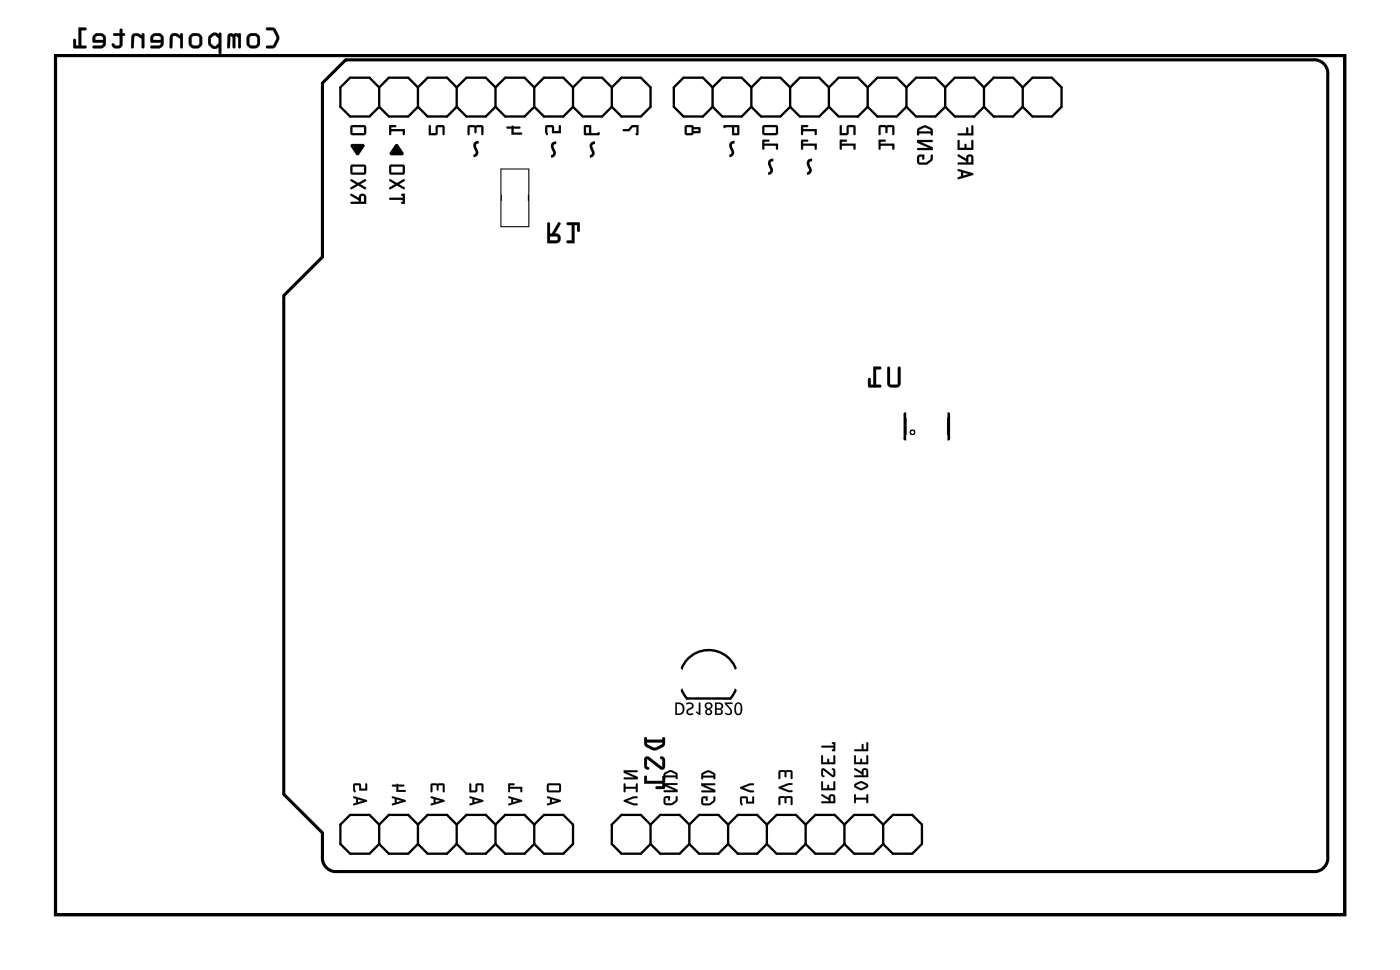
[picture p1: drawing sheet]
<svg xmlns="http://www.w3.org/2000/svg" width="92mm" height="63mm" viewBox="0 0 92 63" stroke-linecap="round" stroke-linejoin="round" font-family="sans-serif">
<path d="M3.6 3.6h84.5v56.3h-84.5zM21.1 5.4l1.5-1.5h63.4a.9 .9 0 0 1 1 1v51.2a.9 .9 0 0 1-1 1h-63.9a.9 .9 0 0 1-1-1v-1.6l-2.5-2.5v-32.6l2.5-2.6zM59.4 27.1h-.1v1.6h.1M62.1 27.1v1.6" fill="none" stroke="#000" stroke-width=".2"/>
<g fill="#000">
<path d="M23 9.4h.8l.1 .1-.5 .7-.4-.6zM25.5 8.2h.5l-.1 .1h-.3v.2h.9v.3h-.1v-.2h-.8v.2h-.1zM25.9 9.5h.2l.3 .5v.2l-.8-.1-.1-.1zM28.1 8.2h.1v.5h.3l.1-.5h.4l.1 .1v.5h-.1v-.5h-.3l-.1 .5h-.5zM30.7 8.2h.9l.1 .1v.5h-.2v-.5h-.3v.4l-.1-.4h-.3v.5h-.1zM33.2 8.3l.4-.1 .5 .1v.1h-.5v.3h.5l.1 .1h-.7v-.4h-.3zM35.8 8.2h.4l.1 .4h.3v-.4h.1v.5h-.5v-.4h-.4l.1 .5a.11 .11 0 0 1-.2 0 .11 .11 0 0 1 0-.2zM40.8 8.5h.4l.2-.3h.4v.6h-.2l.1-.5h-.2l-.3 .3h-.4z"/>
<path d="M17.4 1.8l.1 .2h.4l.2 .5-.2 .5h-.4l-.1 .1 .1 .1a.6 .6 0 0 0 .8-.6v-.3l-.3-.4-.2-.1zM16.1 2.7a.5 .5 0 0 0 1 0 .5 .5 0 0 0-1 0zM16.4 2.4h.3l.1 .1 .1 .4-.1 .1h-.3l-.2-.1zM15 2.2l-.1 .9h.2v-.8l.1 .2 .1 .6h.1l.1-.8 .1 .2v.6h.2v-.9zM13.7 2.3l-.1 .2a.54 .54 0 0 0 .4 .7l.3-.1v.4h.2v-1.3a.09 .09 0 0 0-.1-.1 .11 .11 0 0 0-.1 .2l-.3-.2zM13.8 2.5l.3-.2 .2 .2v.3l-.2 .2-.3-.2zM12.3 2.7a.5 .5 0 0 0 1 0 .5 .5 0 0 0-1 0zM12.6 2.4h.3l.2 .1v.4l-.1 .1h-.3l-.1-.1zM11.2 2.2l-.1 .2v.7h.2v-.7l.1-.1 .4 .2v.6h.2v-.9h-.2v.1l-.3-.1zM9.9 2.3l-.1 .2 .1 .3h.6l-.1 .2h-.5v.1h.7l.1-.3v-.5l-.3-.1h-.3zM10.1 2.4h.3l.1 .2h-.5zM8.7 2.2l-.1 .2v.7h.2v-.7l.1-.1 .4 .2v.6h.1v-.9h-.1v.1l-.3-.1zM7.4 2.2l.1 .1h.3v.6l-.2 .1-.2-.2-.1 .1a.35 .35 0 0 0 .4 .3 .35 .35 0 0 0 .3-.3v-.6h.2l-.2-.1v-.3h-.1l-.1 .3zM6.2 2.3l-.1 .2v.3h.7l-.2 .2h-.5v.1h.7l.1-.3v-.5l-.3-.1h-.3zM6.3 2.4h.4l.1 .2h-.6zM5.1 1.8v1.2h-.1v-.4l-.1-.1-.1 .6 .8 .1v-.2h-.3v-1h.3l.1-.1z"/>
<path d="M17.4 1.8l.1 .2h.4l.2 .5-.2 .5h-.4a.1 .1 0 0 0-.1 .1 .1 .1 0 0 0 .1 .1l.5-.1 .3-.6-.3-.7zM17.5 1.8l.5 .1 .3 .4a.83 .83 0 0 1-.4 .8l-.4 .1-.1-.1 .1-.1h.4l.2-.4v-.2l-.2-.4h-.4zM16.1 2.7a.51 .51 0 0 0 1 0 .51 .51 0 0 0-1 0zM16.1 2.7a.5 .5 0 0 1 1 0 .5 .5 0 0 1-1 0zM16.4 2.4h.3h.1v.5v.1l-.4-.1zM16.4 2.4l-.1 .5 .2 .1h.3l.1-.1v-.5l-.2-.1zM15 2.2l-.1 .9a.1 .1 0 0 0 .1 .1 .1 .1 0 0 0 .1-.1v-.8l.1 .2v.6a.1 .1 0 0 0 .1 .1 .1 .1 0 0 0 .1-.1l.1-.8 .1 .2v.6a.1 .1 0 0 0 .1 .1 .1 .1 0 0 0 .1-.1v-.9zM15 2.2h.7v.9h-.1v-.6l-.1-.2-.1 .8h-.1v-.7l-.2-.1v.8h-.2zM13.7 2.3l-.1 .2a.5 .5 0 0 0 .3 .6l.2 .1 .2-.1v.3a.1 .1 0 0 0 .1 .1 .1 .1 0 0 0 .1-.1v-1.2a.1 .1 0 0 0-.1-.1 .11 .11 0 0 0-.1 .2l-.3-.2zM13.8 2.3l.2-.2 .3 .2 .1-.1h.1l-.1 1.3h-.1v-.5l-.1 .2h-.2l-.3-.3v-.4zM13.8 2.5l.3-.2 .2 .2v.3l-.2 .2-.3-.2zM13.8 2.5v.4l.3 .1 .2-.2v-.3l-.2-.2zM12.3 2.7a.51 .51 0 0 0 1 0 .51 .51 0 0 0-1 0zM12.3 2.7a.5 .5 0 0 1 1 0 .5 .5 0 0 1-1 0zM12.6 2.4h.3h.1l.1 .5-.1 .1-.4-.1zM12.6 2.4v.5l.1 .1h.3l.1-.1v-.5l-.2-.1zM11.2 2.2l-.1 .9a.09 .09 0 0 0 .1 .1 .09 .09 0 0 0 .1-.1v-.7l.2-.1 .3 .2v.6a.1 .1 0 0 0 .1 .1 .1 .1 0 0 0 .1-.1v-.8a.1 .1 0 0 0-.1-.1 .1 .1 0 0 0-.1 .1l-.3-.1zM11.2 2.3l.3-.1 .3 .1v-.1h.1v.9h-.1v-.6l-.3-.2-.2 .1v.7h-.2v-.7zM9.9 2.3l-.1 .2 .1 .3h.6l-.1 .2h-.5a.1 .1 0 0 0-.1 .1 .1 .1 0 0 0 .1 .1h.5l.2-.1 .1-.1v-.5l-.2-.3h-.4zM10 2.3l.4-.1 .3 .1v.5l-.2 .3h-.6v-.1h.5l.2-.2h-.7v-.3zM10.1 2.4h.3l.1 .2h-.5zM10.1 2.4l-.1 .2h.6l-.2-.2zM8.7 2.2l-.1 .9a.09 .09 0 0 0 .1 .1 .09 .09 0 0 0 .1-.1v-.7l.2-.1 .3 .2v.6a.1 .1 0 0 0 .1 .1 .1 .1 0 0 0 .1-.1v-.8a.11 .11 0 0 0-.2-.1 .1 .1 0 0 0 0 .1l-.3-.1zM8.7 2.3l.3-.1 .3 .1v-.1h.1v.9h-.1v-.6l-.3-.2-.2 .1-.1 .7h-.1v-.7zM7.4 2.2l.1 .2 .3-.1v.6l-.2 .1-.2-.2-.1 .1a.21 .21 0 0 0 .1 .2 .21 .21 0 0 0 .2 .1h.3l.1-.2v-.7l.1 .1a.1 .1 0 0 0 .1-.1 .1 .1 0 0 0-.1-.1h-.1v-.2a.1 .1 0 0 0-.1-.1 .1 .1 0 0 0-.1 .1v.2zM7.4 2.2h.5v-.3h.1v.3l.2 .1h-.2v.6a.37 .37 0 0 1-.3 .3 .37 .37 0 0 1-.4-.3l.1-.1 .2 .2h.2l.1-.1v-.6h-.4zM6.1 2.3v.2v.3h.7l-.2 .2h-.4a.1 .1 0 0 0-.1 .1 .1 .1 0 0 0 .1 .1h.4l.2-.1 .1-.1v-.5l-.2-.3h-.4zM6.2 2.3l.4-.1 .3 .1v.5l-.1 .3h-.7v-.1h.5l.2-.2h-.7v-.3zM6.3 2.4h.3l.2 .2h-.6zM6.3 2.4l-.1 .2h.6l-.1-.2zM5.1 1.8v1.2h-.1v-.4a.1 .1 0 0 0-.1-.1 .1 .1 0 0 0-.1 .1v.5l.8 .1a.1 .1 0 0 0 .1-.1 .1 .1 0 0 0-.1-.1h-.3v-1h.3a.1 .1 0 0 0 .1-.1 .1 .1 0 0 0-.1-.1zM5.1 1.8l.6 .1-.1 .1h-.3v1h.3v.1h-.8l.1-.5h.1v.4h.2z"/>
<path d="M23 12.7v.1l.5 .3v.1h-.5v.1h1v-.4a.24 .24 0 0 0-.3-.2 .24 .24 0 0 0-.2 .3zM23.7 12.8l.1 .1 .1 .3h-.3zM23 11.8v.1l.3 .2-.3 .2v.1l.5-.3 .4 .3 .1-.1-.4-.2 .4-.2-.1-.2-.4 .3zM23 10.8v.5v.1h.9h.1v-.5l-.1-.1zM23.1 10.9h.8v.4h-.8z"/>
<path d="M23 12.7v.1l.5 .3v.1h-.5v.2h1v-.5a.24 .24 0 0 0-.3-.2 .24 .24 0 0 0-.2 .3zM23 12.7l.5 .3a.23 .23 0 0 1 .2-.3 .23 .23 0 0 1 .3 .2v.4h-1v-.1h.5v-.1l-.5-.3zM23.7 12.8l.1 .1 .1 .3h-.3zM23.7 12.8l-.1 .4h.3v-.3zM23 11.7v.2l.3 .2-.3 .2v.1l.5-.3 .4 .3h.1l-.4-.3 .4-.2-.1-.2-.4 .3zM23 11.8l.5 .2 .4-.3 .1 .2-.4 .2 .4 .2-.1 .1-.4-.3-.5 .3v-.1l.3-.2-.3-.2zM23 10.8l-.1 .5 .1 .1h.9h.1v-.5l-.1-.1zM23 10.8h.9l.1 .1v.4l-.1 .1h-.9v-.1zM23.1 10.9h.8v.4h-.8zM23.1 10.9v.4h.8v-.4z"/>
<path d="M23 8.2v.5v.1h.9h.1v-.5l-.1-.1zM23.1 8.3h.8v.4h-.8z"/>
<path d="M23 8.2l-.1 .5 .1 .1 .9 .1 .1-.1v-.5l-.1-.1zM23 8.2h.9l.1 .1v.5h-.1h-.9v-.1zM23.1 8.3h.8v.4h-.8zM23.1 8.3v.4h.8v-.4z"/>
<path d="M25.5 8.2v.6h.1v-.2h.8v.2h.1v-.4l-.9 .1v-.2h.3l.1-.1zM25.5 8.2h.5l-.1 .1h-.3v.2h.9v.3h-.1v-.2h-.8v.2h-.1z"/>
<path d="M25.5 13l.1 .1h.8l-.1 .2h.2v-.6h-.2l.1 .3zM25.5 11.8v.1l.4 .2-.4 .2v.1l.5-.3 .4 .3 .1-.1-.4-.2 .4-.2v-.2l-.5 .3zM25.5 10.8v.5l.1 .1h.8h.1v-.5l-.1-.1zM25.6 10.9h.8v.4h-.8z"/>
<path d="M25.5 13l.1 .1h.8l-.1 .2 .2 .1v-.7h-.2l.1 .3zM25.5 13h.9v-.2l-.1-.1h.2v.6h-.2l.1-.1v-.1h-.8zM25.5 11.7v.2l.4 .2-.4 .2v.1l.5-.3 .4 .3h.1l-.4-.3 .4-.2v-.2l-.5 .3zM25.5 11.8l.5 .2 .5-.3v.2l-.4 .2 .4 .2-.1 .1-.4-.3-.5 .3v-.1l.4-.2-.4-.2zM25.5 10.8v.5l.1 .1h.8h.1v-.5l-.1-.1zM25.5 10.8h.9l.1 .1v.4l-.1 .1h-.8l-.1-.1zM25.6 10.9h.8v.4h-.8zM25.6 10.9v.4h.8v-.4z"/>
<path d="M28.1 8.2v.7l.5-.1 .1-.5h.3v.5h.1v-.5l-.1-.1h-.4l-.1 .5h-.3v-.5zM28.1 8.2h.1v.5h.4v-.5h.4l.1 .1v.5h-.1v-.5h-.3l-.1 .5h-.5z"/>
<path d="M30.7 8.2v.6h.1v-.5h.3l.1 .4v-.4h.3v.5h.2v-.5l-.1-.1zM30.7 8.2h.9l.1 .1v.5h-.2v-.5h-.3v.4l-.1-.4h-.3v.5h-.1z"/>
<path d="M33.2 8.3v.1h.3v.4h.7l-.1-.1h-.5v-.3h.5v-.1h-.5v-.1zM33.2 8.3l.4-.1 .5 .1v.1h-.5v.3h.5l.1 .1h-.7v-.4h-.3z"/>
<path d="M35.8 8.2l-.1 .4a.12 .12 0 0 0 0 .2 .12 .12 0 0 0 .2 0l-.1-.5h.4v.4h.6l-.1-.5h-.1v.4h-.3l-.1-.4zM35.8 8.2h.4l.1 .4h.3v-.4h.1v.5h-.5v-.4h-.4l.1 .5h-.1l-.1-.2z"/>
<path d="M35.9 14.6l-.1 1.3h.7a.32 .32 0 0 0 .2-.3 .32 .32 0 0 0-.3-.3l.3-.6a.1 .1 0 0 0 0-.1 .1 .1 0 0 0-.1 0l-.4 .7h-.2v-.7zM35.9 14.6h.1v.7h.2l.4-.7h.1l-.4 .7a.31 .31 0 0 1 .4 .2 .31 .31 0 0 1-.2 .4h-.6zM36 15.5h.5v.2h-.5zM36 15.5v.2h.5v-.2zM37.1 14.6l.1 .1h.3v1h-.3a.1 .1 0 0 0-.1 .1 .1 .1 0 0 0 .1 .1h.4v-1.2h.2v.4a.1 .1 0 0 0 .1 .1 .1 .1 0 0 0 .1-.1l-.1-.5zM37.1 14.6h.9l-.1 .6-.1-.1v-.4h-.2v1.2h-.5l.1-.1 .3-.1v-1h-.3z"/>
<path d="M35.9 14.6v1.3h.6a.32 .32 0 0 0 .2-.3 .32 .32 0 0 0-.3-.3l.3-.7h-.1l-.4 .7h-.2v-.7zM36 15.5h.5v.2h-.5zM37.1 14.6l.1 .1h.3v1h-.3l-.1 .2h.5v-1.2h.2v.4l.1 .1 .1-.6z"/>
<path d="M38.3 8.2v.6h1l-.1-.2-.5 .1v-.5zM38.4 8.3h.2v.4h-.2z"/>
<path d="M38.3 8.2v.6h1l-.1-.2v.1h-.5v-.5zM38.3 8.2h.4v.5h.5l.1 .1h-1zM38.4 8.3h.2v.4h-.2zM38.4 8.3v.4h.2v-.4z"/>
<path d="M40.8 8.5v.1h.4l.3-.3h.2l-.1 .5h.2v-.6h-.4l-.2 .3zM40.8 8.5h.4l.2-.3h.4v.6h-.2l.1-.5h-.2l-.3 .3h-.4z"/>
<path d="M44.9 8.2v.5v.1h.4l.1-.1h.5v-.4h-.5l-.1-.1zM45 8.3h.3v.4h-.3zM45.4 8.5h.4v.1h-.4z"/>
<path d="M44.9 8.2v.5v.1l.4 .1 .1-.2h.5v-.4h-.5l-.1-.1zM44.9 8.2h.4l.1 .1h.4l.1 .4h-.5l-.1 .1h-.4v-.1zM45 8.3h.3v.4h-.3zM45 8.3v.4h.3v-.4zM45.4 8.5h.4v.1h-.4zM45.4 8.4v.2h.4v-.2z"/>
<path d="M47.4 8.2v.2l.6-.1v.5h.4v-.6zM48.1 8.3h.2v.4h-.2z"/>
<path d="M47.4 8.2v.2l.6-.1v.5h.4v-.6zM47.4 8.2h1v.6h-.4v-.5l-.6 .1zM48.1 8.3h.2v.4h-.2zM48.1 8.3v.4h.2v-.4z"/>
<path d="M50 9.2v.6h.1v-.3h.7v.3h.2v-.4h-.9v-.1h.3v-.1zM50 8.2l-.1 .5 .1 .1h.8h.2v-.5l-.1-.1zM50.1 8.3h.7v.4h-.7z"/>
<path d="M50 9.2v.6h.1v-.3h.7v.3h.2v-.4h-.9v-.1h.3v-.1zM50 9.2h.4v.1h-.3v.1h.9v.4h-.2v-.3h-.7v.3h-.1zM50 8.2l-.1 .5 .1 .1 .8 .1 .2-.1v-.5l-.1-.1zM50 8.2h.9l.1 .1v.5h-.2h-.8l-.1-.1zM50.1 8.3h.7v.4h-.7zM50.1 8.3v.4h.7v-.4z"/>
<path d="M52.5 9.2v.6h.1v-.3h.8v.3h.1v-.4h-.9v-.1h.3v-.1zM52.5 8.2v.6h.1v-.2h.8v.2h.1v-.4h-.9v-.1h.3v-.1z"/>
<path d="M52.5 9.2v.6h.1v-.3h.8v.3h.1v-.4h-.9v-.1h.3l.1-.1zM52.5 9.2h.4v.1h-.3v.1h.9v.4h-.1v-.3h-.8v.3h-.1zM52.5 8.2v.6h.1v-.2h.8v.2h.1v-.4h-.9v-.1h.3l.1-.1zM52.5 8.2h.4v.1h-.3v.2l.9-.1v.4h-.1v-.2h-.8v.2h-.1z"/>
<path d="M55 9.2l.1 .6 .1-.3h.7v.3h.1l.1-.4h-.9v-.1h.2l.1-.1zM55 8.2v.6h.6v-.5h.3v.5h.1l.1-.5-.1-.1h-.5v.5h-.3l-.1-.5z"/>
<path d="M55 9.2l.1 .6h.1v-.3h.7v.3h.2v-.4h-.9v-.1h.3v-.1zM55 9.2h.5l-.1 .1h-.3v.1h1l-.1 .4h-.1v-.3h-.8v.3zM55 8.2v.7l.6-.1v-.5h.3v.5h.2v-.5l-.1-.1h-.5v.5h-.3v-.5zM55 8.2h.1v.5h.4v-.5h.5v.1v.5h-.1v-.5h-.3v.5h-.6z"/>
<path d="M57.6 9.2v.6h.1v-.3h.8v.3h.1v-.4h-.9v-.1h.3v-.1zM57.6 8.2v.6h.1v-.5h.3l.1 .4 .1-.4h.3v.5h.1v-.5l-.1-.1z"/>
<path d="M57.6 9.2v.6h.1v-.3h.8v.3h.1v-.4h-.9v-.1h.3v-.1zM57.6 9.2h.4v.1h-.3v.1h.9v.4h-.1v-.3h-.8v.3h-.1zM57.6 8.2v.6h.1v-.5h.3l.1 .4 .1-.4h.3v.5h.1v-.5l-.1-.1zM57.6 8.2h.9l.1 .1v.5h-.1v-.5h-.3l-.1 .4-.1-.4h-.3v.5h-.1z"/>
<path d="M60.1 10.2v.4l.1 .2a.65 .65 0 0 0 .9-.6l-.1-.1v.3l-.3 .2h-.4l-.1-.3h.2v.1h.1l.1-.3zM60.1 9.2v.1l.8 .4h-.8v.1h1v-.2l-.8-.3h.7l.1-.1zM60.1 8.4v.4v.1l.1-.2h.8l.1 .2v-.5a.6 .6 0 0 0-.9 0zM60.2 8.5l.4-.2 .3 .2 .1 .1h-.8z"/>
<path d="M60.1 10.2v.4l.1 .2h.5l.4-.3v-.3l-.1-.1v.3l-.3 .2h-.4l-.1-.3h.2v.1l.1 .1 .1-.4zM60.1 10.2l.5-.1-.1 .3-.1-.2-.2 .1v.3l.4 .1 .4-.3v-.2l.1-.1-.1 .4a.68 .68 0 0 1-.9 .2zM60.1 9.2v.1l.8 .4h-.8v.1h1v-.2l-.8-.3h.7l.1-.1zM60.1 9.2h1l-.1 .1h-.7l.8 .3v.2h-1v-.1h.8l-.8-.4zM60.1 8.4v.2v.3l.1-.2h.8v.2l.1-.1v-.4l-.4-.2h-.2zM60.2 8.4l.3-.2h.2l.4 .3v.3h-.1v-.1h-.8l-.1 .2zM60.2 8.5l.4-.2 .3 .2 .1 .1h-.8zM60.2 8.5v.1h.8l-.1-.1-.3-.2z"/>
<path d="M62.8 11.1v.1l.2 .1v.2l-.2 .1v.1l1-.3-.1-.1zM63.1 11.3l.4 .1-.4 .1zM62.8 10.1v.1l.5 .3v.1h-.5v.2h1v-.5a.24 .24 0 0 0-.3-.2 .24 .24 0 0 0-.2 .3zM63.5 10.3h.1v.3h-.2zM62.8 9.2l-.1 .6h1.1l-.1-.6h-.1v.5h-.3v-.3l-.1 .3h-.3v-.5zM62.8 8.7v.2h1v-.7h-.2v.5h-.2v-.4l-.1 .4z"/>
<path d="M62.8 11.1v.1l.2 .1v.2l-.3 .1 .1 .1 1-.3-.1-.1zM62.8 11.1l.9 .2 .1 .1-1 .3v-.1h.2v-.4h-.2zM63.1 11.3l.4 .1-.4 .1zM63.1 11.3v.2l.4-.1zM62.8 10.1v.1l.5 .3v.1h-.5v.2h1v-.5a.24 .24 0 0 0-.3-.2 .24 .24 0 0 0-.2 .3zM62.8 10.1l.5 .3a.23 .23 0 0 1 .2-.3 .23 .23 0 0 1 .3 .2v.5h-1v-.2h.5v-.1l-.5-.3zM63.5 10.3h.1v.3h-.2zM63.4 10.3v.3h.2v-.3zM62.8 9.2l-.1 .6h1.1l-.1-.6h-.1v.5h-.3v-.3l-.1 .3h-.3v-.5zM62.8 9.2h.1v.5h.3l.1-.3v.3h.3v-.5h.1l.1 .6h-1.1zM62.8 8.7v.2h1v-.7h-.2v.5h-.2v-.4l-.1 .1v.3zM62.8 8.7h.5l.1-.4v.4h.2v-.5h.2v.7h-1z"/>
<path d="M3.6 3.6v56.3h84.5v-56.3zM3.6 3.6h84.5v56.3h-84.5z"/>
<path d="M58.2 24v1.2l.1 .1h.5l.2-.2v-1l-.1-.1-.1 .1v1l-.4 .1-.1-.1v-1zM57.2 24v1.2h-.2v-.4l-.1-.1v.6l.8 .1v-.2h-.3v-1h.3v-.1z"/>
<path d="M58.2 24l-.1 1.1 .1 .2 .2 .1h.4l.2-.2v-1.1a.1 .1 0 0 0-.1-.1 .1 .1 0 0 0-.1 .1v1l-.4 .1-.1-.1v-1zM58.2 24l.1 .1v1l.1 .1 .4-.1v-1l.1-.1 .1 .1v1l-.2 .2h-.5l-.1-.1zM57.2 24v1.2h-.2l.1-.4a.1 .1 0 0 0-.1-.1 .1 .1 0 0 0-.1 .1v.5l.8 .1a.1 .1 0 0 0 0-.1 .1 .1 0 0 0 0-.1h-.3v-1h.3a.1 .1 0 0 0 0-.1 .1 .1 0 0 0 0-.1zM57.2 24l.5 .1v.1h-.3v1h.3v.1h-.8v-.5h.1v.4h.2z"/>
<path d="M23.2 52.1v.1l.1 .1v.3h-.1v.1l.8-.3zM23.5 52.3l.3 .1-.3 .1zM23.2 51.3l-.1 .4a.1 .1 0 0 0 0 .1 .1 .1 0 0 0 .2 0v-.4h.2v.4h.6l-.1-.5h-.1v.3h-.2l-.1-.3z"/>
<path d="M23.1 52.1l.1 .1 .1 .1v.3h-.2l.1 .1 .9-.3h-.1zM23.2 52.2l.8 .2-.8 .3-.1-.1h.2v-.3l-.1-.1zM23.5 52.3l.3 .1-.3 .1zM23.4 52.3v.2l.4-.1zM23.2 51.3l-.1 .4a.11 .11 0 0 0 .1 .1 .11 .11 0 0 0 .1 0v-.4h.2v.4h.6v-.5h-.2v.3h-.2l-.1-.3zM23.2 51.3h.4v.3h.3v-.3h.1l.1 .5h-.6v-.4h-.3l.1 .4-.1 .1z"/>
<path d="M25.7 52.1v.1l.2 .1v.3h-.2v.1l.9-.3h-.1zM26 52.3l.3 .1-.3 .1zM25.7 51.4v.1h.3v.3h.6l-.1-.1h-.4v-.2h.4v-.1l-.5-.1z"/>
<path d="M25.7 52.1v.1l.2 .1v.3h-.2v.1l.9-.3zM25.7 52.2l.9 .2-.9 .3v-.1h.2v-.3l-.2-.1zM26 52.3l.3 .1-.3 .1zM26 52.3v.2l.3-.1zM25.7 51.4v.1h.3v.3h.6l-.1-.1h-.4v-.2h.4v-.1l-.5-.1zM25.7 51.4l.3-.1 .5 .1v.1h-.4v.2h.4l.1 .1h-.6v-.3h-.3z"/>
<path d="M28.2 52.1v.1l.2 .1v.3h-.2v.1l.9-.3zM28.5 52.3l.4 .1-.4 .1zM28.2 51.3v.6l.1-.1v-.4h.3l.1 .4 .1-.4h.2v.4h.1v-.5z"/>
<path d="M28.2 52.1v.1l.2 .1v.3h-.2v.1l.9-.3zM28.2 52.2l.9 .2-.8 .3-.1-.1h.2v-.3l-.1-.1zM28.5 52.3l.4 .1-.4 .1zM28.5 52.3v.2l.4-.1zM28.2 51.3v.6l.1-.1v-.4h.3l.1 .4 .1-.4h.2v.4h.1v-.4v-.1zM28.3 51.3h.8v.5h-.1v-.4h-.3v.3l-.1-.3h-.3v.4v.1z"/>
<path d="M30.8 52.1v.1l.2 .1v.3h-.2v.1l.9-.3h-.1zM31.1 52.3l.3 .1-.3 .1zM30.8 51.3v.6l.4-.1 .1-.4h.3v.4h.1l-.1-.5h-.4v.4h-.3v-.4z"/>
<path d="M30.8 52.1v.1l.2 .1v.3h-.2v.1l.9-.3h-.1zM30.8 52.2l.9 .2-.9 .3v-.1h.2v-.3l-.2-.1zM31.1 52.3l.3 .1-.3 .1zM31.1 52.3v.2l.3-.1zM30.8 51.3l-.1 .6 .5-.1 .1-.4h.3v.4h.1v-.4l-.1-.1h-.4v.4h-.3v-.4zM30.8 51.3h.1v.5h.3v-.5h.4l.1 .5h-.1v-.4h-.3l-.1 .4-.4 .1z"/>
<path d="M33.3 52.1v.1l.2 .1v.3h-.2v.1l.9-.3zM33.6 52.3l.3 .1-.3 .1zM33.3 51.3v.6l.1-.1v-.2h.7v.2h.1v-.3h-.8v-.1h.3v-.1z"/>
<path d="M33.3 52.1v.1l.2 .1v.3h-.2v.1l.9-.3zM33.3 52.2l.9 .2-.8 .3-.1-.1h.2v-.3l-.2-.1zM33.6 52.3l.3 .1-.3 .1zM33.6 52.3v.2l.4-.1zM33.3 51.3v.6l.1-.1v-.2h.7v.2h.1v-.3h-.8v-.1h.3v-.1zM33.3 51.3h.4v.1h-.3v.1h.8v.3h-.1v-.2h-.7l-.1 .3z"/>
<path d="M35.9 52.1v.1l.1 .1v.3h-.1v.1l.8-.3zM36.2 52.3l.3 .1-.3 .1zM35.9 51.3l-.1 .4 .1 .2h.7l.1-.1v-.5zM36 51.4h.6v.3h-.6z"/>
<path d="M35.8 52.1l.1 .1 .1 .1v.3h-.2l.1 .1 .9-.3h-.1zM35.9 52.2l.8 .2-.8 .3-.1-.1h.2v-.3l-.1-.1zM36.2 52.3l.3 .1-.3 .1zM36.1 52.3v.2l.4-.1zM35.9 51.3l-.1 .4 .1 .2h.7l.1-.1 .1-.4-.1-.1zM35.9 51.3h.8v.5l-.1 .1h-.7l-.1-.2zM36 51.4h.6v.3h-.6zM35.9 51.4v.4h.7v-.4z"/>
<path d="M40.9 52.4v.1l.6 .2h.3l-.1-.1-.6-.2 .6-.2v-.1h-.2zM40.9 51.3v.6l.1-.1v-.2h.7v.2h.1l-.1-.5v.2h-.7v-.2zM40.9 50.4v.2l.7 .3h-.7v.1h.9v-.1l-.7-.4h.6v-.1z"/>
<path d="M40.9 52.4v.1l.6 .2h.3l-.1-.1-.6-.2 .6-.1v-.2h-.2zM40.9 52.4l.6-.3h.2v.1l-.6 .2 .7 .3h-.3l-.6-.2zM40.9 51.3v.6l.1-.1v-.2h.7v.2h.1l-.1-.5v.2h-.7v-.2zM40.9 51.3h.1v.2h.7v-.2l.1 .5h-.1v-.2h-.7l-.1 .3zM40.9 50.4v.2l.7 .3h-.7v.1h.9v-.1l-.7-.3h.6v-.2zM40.9 50.4h.8v.1l-.6 .1 .7 .3v.1h-.9v-.1h.7l-.7-.3z"/>
<path d="M42.2 48.3v.5a.8 .8 0 0 0 1.2 .1l.2-.2-.1-.4h-.1v.1h-1v-.1zM42.4 48.6h1v.1l-.5 .2-.5-.2zM42.3 49.6l-.1 .5 .2 .3 .1-.1-.1-.1v-.5l.9 .7 .3-.1v-.5l-.2-.3-.2 .1 .2 .1v.5l-.9-.6zM42.2 50.8v.5h1.2v.2h-.4v.1h.6l-.1-.8h-.1v.3h-1v-.3z"/>
<path d="M42.2 48.3v.5l.7 .3 .6-.2 .1-.6a.1 .1 0 0 0-.1-.1 .1 .1 0 0 0-.1 .1v.1h-1v-.1zM42.2 48.3h.2v.1h1v-.1h.1l.1 .4-.5 .4h-.4l-.4-.3zM42.4 48.6h1l-.1 .1-.4 .2-.5-.2zM42.4 48.6v.2l.5 .2 .5-.3v-.1zM42.3 49.6l-.1 .6 .2 .2a.13 .13 0 0 0 .1-.1 .13 .13 0 0 0-.1-.2v-.4l.8 .6h.3l.1-.6-.3-.2a.13 .13 0 0 0 0 .2 .13 .13 0 0 0 .1 .1v.4l-.9-.6zM42.3 49.6h.2l.9 .6v-.4l-.1-.2 .1-.1 .1 .2 .1 .5a.19 .19 0 0 1-.1 .2 .19 .19 0 0 1-.2-.1l-.9-.6v.4l.1 .2h-.2l-.1-.2zM42.2 50.8v.5h1.2v.2h-.4a.1 .1 0 0 0-.1 .1 .1 .1 0 0 0 .1 .1l.5-.1 .1-.7a.1 .1 0 0 0-.1-.1 .1 .1 0 0 0-.1 .1v.2h-1v-.3zM42.2 50.8h.2v.3h1v-.3h.1l.1 .8h-.6v-.1h.4v-.2h-1.2z"/>
<path d="M43.5 52.2v.3l.1 .2a.58 .58 0 0 0 .8-.5l-.1-.1v.3l-.3 .2h-.3l-.1-.3 .2-.1 .1 .2v-.3zM43.5 51.3v.1l.7 .3h-.7v.1l.9 .1v-.2l-.7-.3h.6l.1-.1zM43.5 50.6v.4l.1-.1h.7l.1 .1v-.4a.54 .54 0 0 0-.8 0zM43.6 50.7l.3-.2 .4 .3h-.7z"/>
<path d="M43.5 52.2v.3l.1 .2h.5l.3-.3-.1-.3v.3l-.3 .2h-.4v-.3l.2-.1v.2h.1v-.3zM43.5 52.2l.4-.1v.3l-.1-.2-.2 .1v.2l.4 .1 .3-.2 .1-.3-.1 .4a.61 .61 0 0 1-.8 .1zM43.5 51.3v.1l.7 .3h-.7v.2h.9v-.2l-.7-.3h.6l.1-.1zM43.5 51.3h.9l-.1 .1h-.6l.7 .3v.2l-.9-.1v-.1h.7l-.7-.3zM43.5 50.6v.4l.1-.1h.7v.1h.1v-.4l-.3-.2h-.2zM43.5 50.6l.3-.2h.3l.3 .2v.4h-.1v-.1h-.7l-.1 .1zM43.6 50.7l.3-.2 .4 .3h-.7zM43.6 50.7v.1h.7l-.1-.1-.2-.2z"/>
<path d="M44.2 46v.8a.44 .44 0 0 0 .6-.1 .44 .44 0 0 0 0-.5l-.2-.2zM44.3 46.1a.32 .32 0 0 1 .4 .3 .32 .32 0 0 1-.4 .3zM45 46v.1a.17 .17 0 0 1 .2 0 .17 .17 0 0 1 0 .2 .26 .26 0 0 0-.2 .4 .26 .26 0 0 0 .4 .1v-.1a.18 .18 0 0 1-.2 0 .18 .18 0 0 1-.1-.2 .18 .18 0 0 1 .2-.1 .26 .26 0 0 0 .1-.4 .26 .26 0 0 0-.4 0zM45.8 46v.7l-.2-.1 .3 .2v-.8zM46.2 46v.2l.1 .2a.21 .21 0 0 0-.1 .3 .21 .21 0 0 0 .4 0 .21 .21 0 0 0-.1-.3 .24 .24 0 0 0 .1-.3 .24 .24 0 0 0-.4-.1zM46.3 46.2a.15 .15 0 0 1 .3 0 .15 .15 0 0 1-.3 0zM46.3 46.6a.15 .15 0 0 1 .3 0 .15 .15 0 0 1-.3 0zM46.8 46v.8h.3a.2 .2 0 0 0 .2-.1 .2 .2 0 0 0-.1-.3 .21 .21 0 0 0 .2-.2 .21 .21 0 0 0-.3-.2zM46.9 46.5h.3v.1l-.3 .1zM46.9 46.1h.2a.15 .15 0 0 1 .2 .1 .15 .15 0 0 1-.2 .2h-.2zM47.5 46l.2 .3a.22 .22 0 0 1 .2 .2 .22 .22 0 0 1-.2 .2h-.1h-.1a.27 .27 0 0 0 .4 0 .27 .27 0 0 0-.1-.4l-.2-.2h.4v-.1zM48.2 46l-.1 .3a.31 .31 0 0 0 0 .4 .31 .31 0 0 0 .4 .1l.1-.3a.31 .31 0 0 0 0-.4 .31 .31 0 0 0-.4-.1zM48.3 46.1a.35 .35 0 0 1 .3 .3 .35 .35 0 0 1-.2 .3l-.2-.1z"/>
<path d="M44.2 46v.8a.44 .44 0 0 0 .6-.1 .44 .44 0 0 0 0-.5l-.2-.2zM44.2 46a.42 .42 0 0 1 .6 .3 .42 .42 0 0 1-.3 .5h-.3zM44.3 46.1a.32 .32 0 0 1 .4 .3 .32 .32 0 0 1-.4 .3zM44.3 46.1v.6a.33 .33 0 0 0 .5-.3 .33 .33 0 0 0-.5-.3zM45 46v.1a.17 .17 0 0 1 .2 0 .17 .17 0 0 1 0 .3 .25 .25 0 0 0-.2 .4 .25 .25 0 0 0 .4 0v-.1a.16 .16 0 0 1-.3 0 .16 .16 0 0 1 .1-.3 .26 .26 0 0 0 .2-.3 .26 .26 0 0 0-.4-.1zM45 46a.28 .28 0 0 1 .4 .2 .28 .28 0 0 1-.3 .3 .17 .17 0 0 0 .1 .2 .17 .17 0 0 0 .2 0v.1a.26 .26 0 0 1-.4-.1 .26 .26 0 0 1 .3-.4 .19 .19 0 0 0-.1-.2 .19 .19 0 0 0-.2 0zM45.8 46v.7l-.2-.1 .3 .2v-.8zM45.8 46h.1v.8l-.3-.2 .2 .1zM46.2 46v.2l.1 .2a.21 .21 0 0 0 0 .3 .21 .21 0 0 0 .3 0 .21 .21 0 0 0-.1-.3 .25 .25 0 0 0 .1-.4 .25 .25 0 0 0-.4 0zM46.2 46a.24 .24 0 0 1 .4 .1 .24 .24 0 0 1-.1 .3 .2 .2 0 0 1 .1 .3 .2 .2 0 0 1-.4 0 .2 .2 0 0 1 .1-.3l-.1-.2zM46.3 46.2a.15 .15 0 0 1 .3 0 .15 .15 0 0 1-.3 0zM46.3 46.2a.16 .16 0 0 0 .3 0 .16 .16 0 0 0-.3 0zM46.3 46.6a.12 .12 0 0 1 .2 0 .12 .12 0 0 1-.2 0zM46.3 46.6a.15 .15 0 0 0 .3 0 .15 .15 0 0 0-.3 0zM46.8 46v.8h.3a.21 .21 0 0 0 .2-.1 .21 .21 0 0 0-.1-.3 .22 .22 0 0 0 .2-.2 .22 .22 0 0 0-.3-.2zM46.8 46h.3a.22 .22 0 0 1 .3 .2 .22 .22 0 0 1-.2 .2 .2 .2 0 0 1 .1 .3 .2 .2 0 0 1-.2 .1h-.3zM46.9 46.5h.3v.1l-.3 .1zM46.9 46.5v.2h.2a.14 .14 0 0 0 .1 0 .14 .14 0 0 0 0-.2zM46.9 46.1h.2a.14 .14 0 0 1 .2 .1 .14 .14 0 0 1-.2 .2h-.2zM46.9 46.1v.3h.2a.15 .15 0 0 0 .2-.2 .15 .15 0 0 0-.2-.1zM47.5 46l.2 .3a.21 .21 0 0 1 .2 .2 .21 .21 0 0 1-.2 .2l-.1-.1-.1 .1a.27 .27 0 0 0 .4 0 .27 .27 0 0 0-.1-.4l-.2-.2h.4v-.1zM47.5 46h.5v.1h-.4l.2 .2a.27 .27 0 0 1 .2 .3 .27 .27 0 0 1-.4 .2l-.1-.1h.1a.19 .19 0 0 0 .3 0 .19 .19 0 0 0-.1-.3zM48.2 46l-.1 .3a.31 .31 0 0 0 0 .4 .31 .31 0 0 0 .4 .1l.1-.3a.31 .31 0 0 0 0-.4 .31 .31 0 0 0-.4-.1zM48.2 46.1a.3 .3 0 0 1 .4 0 .3 .3 0 0 1 0 .4 .27 .27 0 0 1-.3 .3 .27 .27 0 0 1-.2-.4zM48.3 46.1a.35 .35 0 0 1 .3 .3 .35 .35 0 0 1-.2 .3l-.2-.1zM48.3 46.1l-.1 .3a.21 .21 0 0 0 0 .3 .21 .21 0 0 0 .3 0 .21 .21 0 0 0 0-.3v-.1a.17 .17 0 0 0 0-.2 .17 .17 0 0 0-.2 0z"/>
<path d="M46 52.2l-.1 .3 .2 .2a.58 .58 0 0 0 .8-.5l-.1-.1-.1 .3-.2 .2h-.4v-.3h.1l.1 .1 .1-.3zM45.9 51.3v.1l.7 .3h-.6v.2h.9v-.2l-.7-.3h.6v-.1zM46 50.6v.4l.1-.1h.6l.1 .1v-.4a.54 .54 0 0 0-.8 0zM46.1 50.7l.3-.2 .3 .3h-.6z"/>
<path d="M46 52.2l-.1 .3 .2 .2h.4l.3-.3v-.3l-.1 .3-.2 .2h-.4v-.3h.1v.1h.1l.1-.3zM46 52.2l.4-.1-.1 .3-.1-.2-.1 .1v.2l.3 .1 .3-.2 .1-.3v.4a.61 .61 0 0 1-.8 .1zM45.9 51.3v.1l.7 .3h-.6v.2h.9v-.2l-.7-.3h.6v-.1zM45.9 51.3h.9v.1h-.7l.8 .3v.2h-.9v-.1l.7-.1-.8-.3zM46 50.6v.4l.1-.1h.6l.1 .1h.1l-.1-.4-.3-.1-.2-.1zM46 50.6l.3-.1h.2l.3 .1 .1 .4h-.1l-.1-.1h-.6l-.1 .1zM46.1 50.7l.3-.1 .3 .2h-.6zM46.1 50.7v.1h.6v-.1l-.3-.2z"/>
<path d="M48.5 52.2v.3a.1 .1 0 0 0 0 .2 .1 .1 0 0 0 .1-.1v-.3h.3v.3h.5v-.4h-.1v.3h-.3l-.1-.4zM48.5 51.5v.1l.6 .3 .3-.1-.7-.2 .7-.2v-.1h-.3z"/>
<path d="M48.5 52.2v.3a.11 .11 0 0 0 0 .2 .11 .11 0 0 0 .2-.1l-.1-.3h.3v.3h.5v-.4h-.1v.3h-.3l-.1-.4zM48.5 52.2l.4-.1 .1 .4h.3v-.3l.1-.1v.5h-.5v-.4h-.3v.5zM48.5 51.5v.1l.6 .3 .3-.1v-.1l-.7-.1 .7-.2v-.1h-.3zM48.5 51.5l.6-.2h.3v.1l-.7 .2 .7 .2-.3 .1-.6-.3z"/>
<path d="M51 52.2v.5l.1-.1v-.4l.3 .1 .1 .3v-.3l.3-.1v.5h.1v-.6zM51 51.5v.1l.7 .3 .2-.1v-.1l-.7-.1 .7-.2v-.1h-.2zM51 50.5v.5l.1-.1v-.4l.3 .1 .1 .3v-.3l.3-.1v.5h.1v-.6z"/>
<path d="M51 52.2v.5l.1-.1v-.4l.3 .1 .1 .3v-.3l.3-.1v.5h.1v-.5v-.1zM51 52.2l.8-.1 .1 .6h-.1v-.5l-.3 .1v.3l-.1-.3-.3-.1v.4l-.1 .1zM51 51.5v.1l.7 .3 .2-.1v-.1l-.7-.1 .7-.2v-.1h-.2zM51 51.5l.7-.2h.2v.1l-.7 .2 .7 .2-.2 .1-.7-.3zM51 50.4v.6l.1-.1v-.4l.3 .1 .1 .3v-.3l.3-.1v.5h.1v-.5v-.1zM51 50.5l.8-.1 .1 .6h-.1v-.5h-.3v.4l-.1-.4h-.3v.4l-.1 .1z"/>
<path d="M53.8 52v.1l.5 .3v.1h-.5l.1 .1h.8v-.4a.21 .21 0 0 0-.2-.2 .21 .21 0 0 0-.2 .2zM54.4 52.1h.2v.4h-.2zM53.8 51.2v.5h.9v-.6l-.1 .1v.4h-.3v-.2l-.1 .2h-.3v-.4zM53.8 50.3v.4l.1 .2 .1-.1-.1-.1v-.3l.6 .5 .2-.1v-.4l-.1-.1h-.1l.1 .1v.4l-.6-.5zM53.8 49.5v.5h.9v-.6l-.1 .1v.4h-.3v-.2l-.1 .2h-.3v-.4zM53.8 48.8l.1 .1h.7l-.1 .2 .2 .1v-.6h-.2l.1 .2z"/>
<path d="M53.8 52v.1l.5 .3v.1h-.5l.1 .1h.8v-.4a.22 .22 0 0 0-.2-.2 .22 .22 0 0 0-.2 .2zM53.8 52l.5 .2a.21 .21 0 0 1 .2-.2 .21 .21 0 0 1 .2 .2v.4h-.8l-.1-.1h.5v-.1l-.5-.3zM54.4 52.1l.2 .1v.3h-.2zM54.4 52.1v.4h.2v-.4zM53.8 51.2v.5h.9v-.6l-.1 .1v.4h-.3v-.2l-.1 .2h-.3v-.4zM53.8 51.2h.1v.4h.3l.1-.2v.2h.3v-.4l.1-.1v.6h-.9zM53.8 50.3v.4l.1 .2 .1-.1-.1-.1v-.3l.6 .5 .2-.1v-.4l-.1-.1h-.1l.1 .1v.4l-.6-.5zM53.8 50.3h.2l.6 .5v-.4l-.1-.1h.1l.1 .1v.4h-.2l-.6-.4v.3l.1 .1-.1 .1-.1-.2zM53.8 49.4v.6h.9v-.6l-.1 .1v.4h-.3v-.2l-.1 .2h-.3v-.4zM53.8 49.5h.1v.4h.3l.1-.2v.2h.3v-.4l.1-.1v.6h-.9zM53.8 48.8l.1 .1h.7l-.1 .2 .2 .1v-.6h-.2l.1 .2zM53.8 48.8h.8l-.1-.2h.2v.6l-.2-.1 .1-.2h-.7z"/>
<path d="M56 52v.6l.1-.1v-.2h.7v.2h.1l-.1-.5v.2h-.7v-.2zM56 51.3v.2l.4 .2 .5-.2-.1-.2-.3-.2zM56.1 51.4l.3-.1 .4 .1-.4 .2zM56 50.3v.1l.5 .3v.1h-.5v.1h.9v-.4a.21 .21 0 0 0-.3-.2 .21 .21 0 0 0-.1 .2zM56.6 50.4h.2v.4h-.2zM56 49.5v.5h.9l-.1-.6v.1v.4h-.3l-.1-.2v.2h-.3v-.4zM56 49.1v.1h.9v-.6h-.1v.5h-.2l-.1-.4v.4z"/>
<path d="M56 52v.6l.1-.1v-.2h.7v.2h.1l-.1-.5v.2h-.7v-.2zM56 52h.1v.2h.7v-.2l.1 .5h-.1v-.2h-.7l-.1 .3zM56 51.3v.3l.4 .1h.1l.4-.2-.1-.2-.3-.2zM56 51.3l.5-.1 .3 .1 .1 .2-.4 .2h-.1l-.4-.2zM56.1 51.4l.3-.1 .4 .1-.4 .2zM56.1 51.4l.3 .2 .4-.2-.4-.1zM56 50.3v.1l.5 .3v.1h-.5v.1h.9v-.4a.22 .22 0 0 0-.3-.2 .22 .22 0 0 0-.1 .2zM56 50.3l.5 .2a.21 .21 0 0 1 .1-.2 .21 .21 0 0 1 .3 .2v.4h-.9v-.1h.5v-.1l-.5-.3zM56.6 50.4h.1l.1 .4h-.2zM56.6 50.4v.4h.2v-.4zM56 49.4v.6h.9l-.1-.6v.1v.4h-.3l-.1-.2v.2h-.3v-.4zM56 49.5h.1v.4h.3v-.2l.1 .2h.3v-.4v-.1l.1 .6h-.9zM56 49.1v.1h.9v-.6h-.1v.5h-.2l-.1-.4v.4zM56 49.1h.5v-.4l.1 .4h.2v-.5h.1v.6h-.9z"/>
</g>
<g fill="none" stroke="#000" stroke-width=".15">
<path d="M24.8 5.7v1.3M24.8 5.7l-.6-.6h-1.3l-.6 .6v1.3l.6 .6h1.3l.6-.6M24.8 7l.7 .6h1.2l.7-.6M24.8 5.7l.7-.6h1.2l.7 .6M27.4 5.7v1.3M27.4 7l.6 .6h1.3l.6-.6M27.4 5.7l.6-.6h1.3l.6 .6M29.9 5.7v1.3M29.9 7l.7 .6h1.2l.7-.6M29.9 5.7l.7-.6h1.2l.7 .6M32.5 5.7v1.3M32.5 7l.6 .6h1.3l.6-.6"/>
<path d="M32.5 5.7l.6-.6h1.3l.6 .6M35 5.7v1.3M35 7l.6 .6h1.3l.6-.6M35 5.7l.6-.6h1.3l.6 .6M37.5 5.7v1.3M37.5 7l.7 .6h1.2l.7-.6M37.5 5.7l.7-.6h1.2l.7 .6M40.1 5.7l.6-.6h1.3l.6 .6v1.3l-.6 .6h-1.3l-.6-.6M40.1 5.7v1.3M46.7 5.7l-.6-.6h-1.3l-.7 .6v1.3l.7 .6h1.3l.6-.6M46.7 7l.6 .6h1.3l.6-.6M46.7 5.7l.6-.6h1.3l.6 .6"/>
<path d="M46.7 5.7v1.3M49.2 7l.7 .6h1.2l.7-.6M49.2 5.7l.7-.6h1.2l.7 .6M49.2 5.7v1.3M51.8 7l.6 .6h1.3l.6-.6M51.8 5.7l.6-.6h1.3l.6 .6M51.8 5.7v1.3M54.3 7l.6 .6h1.3l.6-.6M54.3 5.7l.6-.6h1.3l.6 .6M54.3 5.7v1.3M56.8 7l.7 .6h1.3l.6-.6M56.8 5.7l.7-.6h1.3l.6 .6"/>
<path d="M56.8 5.7v1.3M59.4 7l.6 .6h1.3l.6-.6M59.4 5.7l.6-.6h1.3l.6 .6M59.4 5.7v1.3M61.9 7l.7 .6h1.2l.7-.6M61.9 5.7l.7-.6h1.2l.7 .6M61.9 5.7v1.3M64.5 7l.6 .6h1.3l.6-.6M64.5 5.7l.6-.6h1.3l.6 .6M64.5 5.7v1.3M67 5.7l.6-.6h1.3l.6 .6v1.3l-.6 .6h-1.3l-.6-.6M67 5.7v1.3"/>
<path d="M24.8 54l-.6-.7h-1.3l-.6 .7v1.3l.6 .6h1.3l.6-.6M24.8 54l.7-.7h1.2l.7 .7M24.8 54v1.3M24.8 55.3l.7 .6h1.2l.7-.6M27.4 54l.6-.7h1.3l.6 .7M27.4 54v1.3M27.4 55.3l.6 .6h1.3l.6-.6M29.9 54l.7-.7h1.2l.7 .7M29.9 55.3l.7 .6h1.2l.7-.6M29.9 54v1.3M32.5 54l.6-.7h1.3l.6 .7M32.5 55.3l.6 .6h1.3l.6-.6"/>
<path d="M32.5 54v1.3M35 54l.6-.7h1.3l.6 .7v1.3l-.6 .6h-1.3l-.6-.6M35 54v1.3M42.6 54l-.6-.7h-1.3l-.6 .7v1.3l.6 .6h1.3l.6-.6M42.6 54l.7-.7h1.2l.7 .7M42.6 55.3l.7 .6h1.2l.7-.6M42.6 54v1.3M45.2 54l.6-.7h1.3l.6 .7M45.2 55.3l.6 .6h1.3l.6-.6M45.2 54v1.3M47.7 54l.6-.7h1.3l.6 .7M47.7 55.3l.6 .6h1.3l.6-.6"/>
<path d="M47.7 54v1.3M50.2 54l.7-.7h1.2l.7 .7M50.2 55.3l.7 .6h1.2l.7-.6M50.2 54v1.3M52.8 54l.6-.7h1.3l.6 .7M52.8 55.3l.6 .6h1.3l.6-.6M52.8 54v1.3M55.3 54l.7-.7h1.2l.7 .7M55.3 55.3l.7 .6h1.2l.7-.6M55.3 54v1.3M57.9 54l.6-.7h1.3l.6 .7v1.3l-.6 .6h-1.3l-.6-.6M57.9 54v1.3"/>
</g>
<path d="M31.4 9.3l-.2 .1-.1 .1 .2 .5-.1 .1-.2 .1M36.4 9.3l-.2 .1v.1l.1 .5v.2h-.2M39 9.3l-.2 .1-.1 .1 .2 .5-.1 .2h-.2M48.1 9.3l-.2 .1v.1l.1 .5-.1 .1-.1 .1M50.7 10.5h-.2l-.1 .2 .2 .4-.1 .2-.2 .1M53.2 10.5h-.2l-.1 .2 .2 .4-.1 .2-.1 .1" fill="none" stroke="#000" stroke-width=".18"/>
<path d="M45 43.2a1.91 1.91 0 0 1 2.7-.2 1.91 1.91 0 0 1 .1 2.7h-2.8a1.91 1.91 0 0 1 0-2.5z" fill="none" stroke="#000" stroke-width=".16"/>
<circle cx="59.8" cy="28.3" r=".04" fill="none" stroke="#000" stroke-width=".3"/>
<path d="M32.8 11.1h1.8v3.7h-1.8z" fill="none" stroke="#000" stroke-width=".1"/>
<circle cx="33.7" cy="54.6" r=".66" fill="#fff"/>
<circle cx="33.7" cy="54.6" r=".66" fill="none" stroke="#fff" stroke-width=".25"/>
<circle cx="31.2" cy="54.6" r=".66" fill="#fff"/>
<circle cx="31.2" cy="54.6" r=".66" fill="none" stroke="#fff" stroke-width=".25"/>
<circle cx="28.7" cy="54.6" r=".66" fill="#fff"/>
<circle cx="28.7" cy="54.6" r=".66" fill="none" stroke="#fff" stroke-width=".25"/>
<circle cx="26.1" cy="54.6" r=".66" fill="#fff"/>
<circle cx="26.1" cy="54.6" r=".66" fill="none" stroke="#fff" stroke-width=".25"/>
<circle cx="23.6" cy="54.6" r=".66" fill="#fff"/>
<circle cx="23.6" cy="54.6" r=".66" fill="none" stroke="#fff" stroke-width=".25"/>
<circle cx="45.4" cy="6.4" r=".66" fill="#fff"/>
<circle cx="45.4" cy="6.4" r=".66" fill="none" stroke="#fff" stroke-width=".25"/>
<circle cx="48" cy="6.4" r=".66" fill="#fff"/>
<circle cx="48" cy="6.4" r=".66" fill="none" stroke="#fff" stroke-width=".25"/>
<circle cx="50.5" cy="6.4" r=".66" fill="#fff"/>
<circle cx="50.5" cy="6.4" r=".66" fill="none" stroke="#fff" stroke-width=".25"/>
<circle cx="53" cy="6.4" r=".66" fill="#fff"/>
<circle cx="53" cy="6.4" r=".66" fill="none" stroke="#fff" stroke-width=".25"/>
<circle cx="55.6" cy="6.4" r=".66" fill="#fff"/>
<circle cx="55.6" cy="6.4" r=".66" fill="none" stroke="#fff" stroke-width=".25"/>
<circle cx="58.1" cy="6.4" r=".66" fill="#fff"/>
<circle cx="58.1" cy="6.4" r=".66" fill="none" stroke="#fff" stroke-width=".25"/>
<circle cx="60.7" cy="6.4" r=".66" fill="#fff"/>
<circle cx="60.7" cy="6.4" r=".66" fill="none" stroke="#fff" stroke-width=".25"/>
<circle cx="63.2" cy="6.4" r=".66" fill="#fff"/>
<circle cx="63.2" cy="6.4" r=".66" fill="none" stroke="#fff" stroke-width=".25"/>
<circle cx="65.7" cy="6.4" r=".66" fill="#fff"/>
<circle cx="65.7" cy="6.4" r=".66" fill="none" stroke="#fff" stroke-width=".25"/>
<circle cx="68.3" cy="6.4" r=".66" fill="#fff"/>
<circle cx="68.3" cy="6.4" r=".66" fill="none" stroke="#fff" stroke-width=".25"/>
<circle cx="23.6" cy="6.4" r=".66" fill="#fff"/>
<circle cx="23.6" cy="6.4" r=".66" fill="none" stroke="#fff" stroke-width=".25"/>
<circle cx="26.1" cy="6.4" r=".66" fill="#fff"/>
<circle cx="26.1" cy="6.4" r=".66" fill="none" stroke="#fff" stroke-width=".25"/>
<circle cx="28.7" cy="6.4" r=".66" fill="#fff"/>
<circle cx="28.7" cy="6.4" r=".66" fill="none" stroke="#fff" stroke-width=".25"/>
<circle cx="31.2" cy="6.4" r=".66" fill="#fff"/>
<circle cx="31.2" cy="6.4" r=".66" fill="none" stroke="#fff" stroke-width=".25"/>
<circle cx="33.7" cy="6.4" r=".66" fill="#fff"/>
<circle cx="33.7" cy="6.4" r=".66" fill="none" stroke="#fff" stroke-width=".25"/>
<circle cx="36.3" cy="6.4" r=".66" fill="#fff"/>
<circle cx="36.3" cy="6.4" r=".66" fill="none" stroke="#fff" stroke-width=".25"/>
<circle cx="38.8" cy="6.4" r=".66" fill="#fff"/>
<circle cx="38.8" cy="6.4" r=".66" fill="none" stroke="#fff" stroke-width=".25"/>
<circle cx="41.4" cy="6.4" r=".66" fill="#fff"/>
<circle cx="41.4" cy="6.4" r=".66" fill="none" stroke="#fff" stroke-width=".25"/>
<circle cx="56.6" cy="54.6" r=".66" fill="#fff"/>
<circle cx="56.6" cy="54.6" r=".66" fill="none" stroke="#fff" stroke-width=".25"/>
<circle cx="59.1" cy="54.6" r=".66" fill="#fff"/>
<circle cx="59.1" cy="54.6" r=".66" fill="none" stroke="#fff" stroke-width=".25"/>
<circle cx="54.1" cy="54.6" r=".66" fill="#fff"/>
<circle cx="54.1" cy="54.6" r=".66" fill="none" stroke="#fff" stroke-width=".25"/>
<circle cx="51.5" cy="54.6" r=".66" fill="#fff"/>
<circle cx="51.5" cy="54.6" r=".66" fill="none" stroke="#fff" stroke-width=".25"/>
<circle cx="49" cy="54.6" r=".66" fill="#fff"/>
<circle cx="49" cy="54.6" r=".66" fill="none" stroke="#fff" stroke-width=".25"/>
<circle cx="46.4" cy="54.6" r=".66" fill="#fff"/>
<circle cx="46.4" cy="54.6" r=".66" fill="none" stroke="#fff" stroke-width=".25"/>
<circle cx="43.9" cy="54.6" r=".66" fill="#fff"/>
<circle cx="43.9" cy="54.6" r=".66" fill="none" stroke="#fff" stroke-width=".25"/>
<circle cx="41.4" cy="54.6" r=".66" fill="#fff"/>
<circle cx="41.4" cy="54.6" r=".66" fill="none" stroke="#fff" stroke-width=".25"/>
<circle cx="36.3" cy="54.6" r=".66" fill="#fff"/>
<circle cx="36.3" cy="54.6" r=".66" fill="none" stroke="#fff" stroke-width=".25"/>
<circle cx="43.9" cy="44.5" r=".64" fill="#fff"/>
<circle cx="43.9" cy="44.5" r=".64" fill="none" stroke="#fff" stroke-width=".75"/>
<circle cx="46.4" cy="44.5" r=".64" fill="#fff"/>
<circle cx="46.4" cy="44.5" r=".64" fill="none" stroke="#fff" stroke-width=".75"/>
<circle cx="49" cy="44.5" r=".64" fill="#fff"/>
<circle cx="49" cy="44.5" r=".64" fill="none" stroke="#fff" stroke-width=".75"/>
<path d="M61.4 28.6h.5v1.2h-.5z" fill="#fff"/>
<path d="M61.4 28.6h.5v1.2h-.5z" fill="none" stroke="#fff" stroke-width=".25"/>
<path d="M60.4 28.6h.6v1.2h-.6z" fill="#fff"/>
<path d="M60.4 28.6h.6v1.2h-.6z" fill="none" stroke="#fff" stroke-width=".25"/>
<path d="M59.5 28.6h.5v1.2h-.5z" fill="#fff"/>
<path d="M59.5 28.6h.5v1.2h-.5z" fill="none" stroke="#fff" stroke-width=".25"/>
<path d="M59.5 26h.5v1.2h-.5z" fill="#fff"/>
<path d="M59.5 26h.5v1.2h-.5z" fill="none" stroke="#fff" stroke-width=".25"/>
<path d="M61.4 26h.5v1.2h-.5z" fill="#fff"/>
<path d="M61.4 26h.5v1.2h-.5z" fill="none" stroke="#fff" stroke-width=".25"/>
<path d="M60.4 26h.6v1.2h-.6z" fill="#fff"/>
<path d="M60.4 26h.6v1.2h-.6z" fill="none" stroke="#fff" stroke-width=".25"/>
<path d="M33 13.3h1.5v1.4h-1.5z" fill="#fff"/>
<path d="M33 13.3h1.5v1.4h-1.5z" fill="none" stroke="#fff" stroke-width=".25"/>
<path d="M33 11.2h1.5v1.4h-1.5z" fill="#fff"/>
<path d="M33 11.2h1.5v1.4h-1.5z" fill="none" stroke="#fff" stroke-width=".25"/>
</svg>
